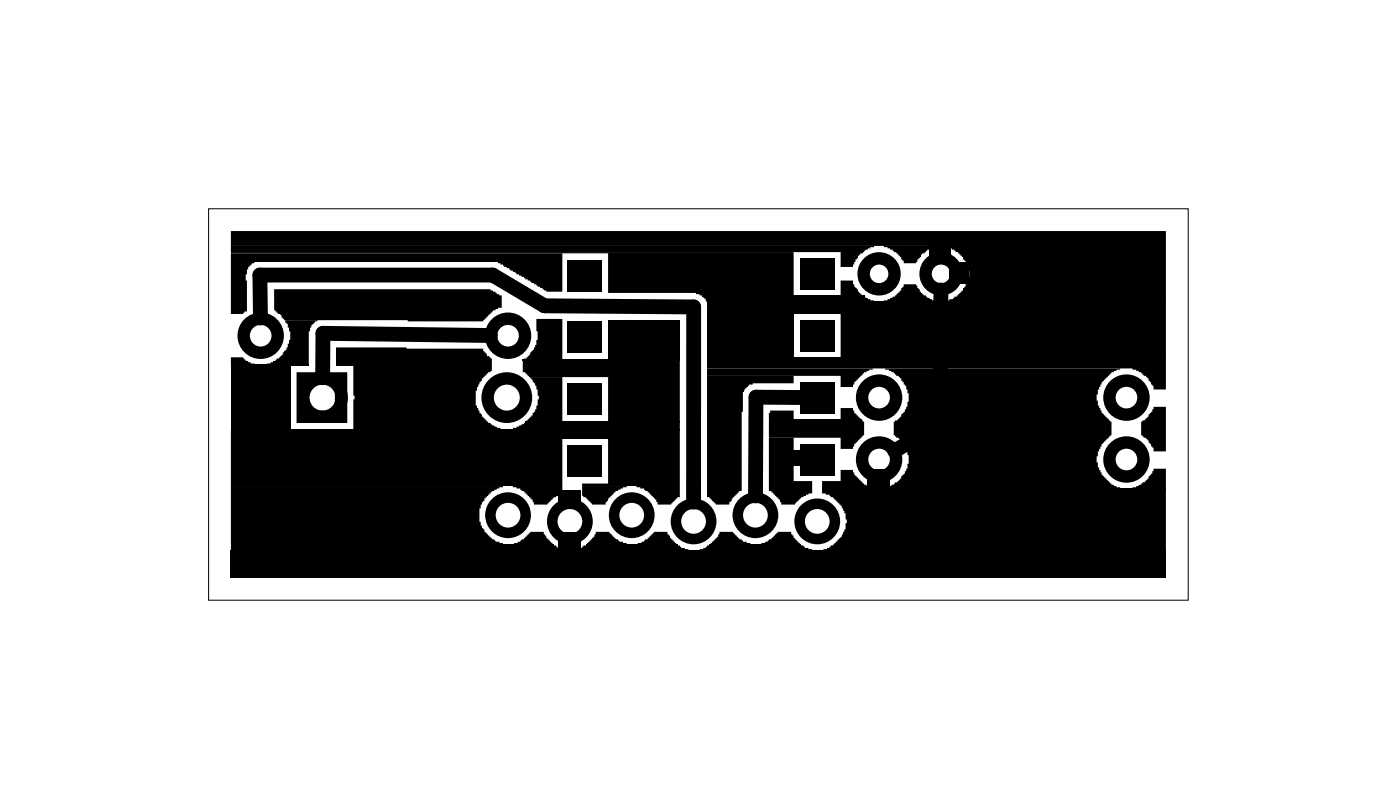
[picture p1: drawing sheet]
<svg xmlns="http://www.w3.org/2000/svg" width="58mm" height="33mm" viewBox="0 0 58 33" stroke-linecap="round" stroke-linejoin="round" font-family="sans-serif">
<path d="M8.6 8.6h40.2v16h-40.2z" fill="none" stroke="#000" stroke-width=".04"/>
<g fill="#000">
<path d="M9.5 9.5h38.4v2.9h-9.1l.3-.1 .5-.4 .2-.5v-.5l-.2-.4-.4-.3-.4-.1h-29.3zM9.5 10.1h26.4h-.2l-.4 .3-.3 .6h-.5v-.7h-25zM9.5 10.3h23.1v1.8l-7.6-.1v-1.6zM9.5 10.4h13.6v1.6h-.7l-1.9-1.2h-11zM9.5 10.8h.9l-.2 .2-.1 .3v1.5l-.1 .1h-.5zM9.5 14.7h.5l.1 .1 .3 .2h-.9zM9.5 15h2.4v2.6h-2.4zM9.5 17.7h18.4v2.7h-.1l-.2 .3h-.6v-.2l-.4-.3-.5-.3h-2.2v-.1h1.1v-1.8h-15.5zM9.5 18h13.6v2.3l-.4 .1-.2 .3h-.6v-.2l-.4-.3-.4-.3h-11.6zM9.5 19.9h11.2l-.5 .3-.3 .3-.2 .4v.5l.1 .3 .4 .4 .5 .2h-11.2zM11.3 11.9h8.9l.4 .2v.5l-.3 .1-.5 .5-8.1-.1-.1-.2-.3-.2zM11.7 13.1h1.3l-.2 .2-.1 .3v1.4h-1.7l.5-.3 .3-.4 .1-.7z"/>
<path d="M13.8 14.3h6l.2 .3 .2 .1v.5l-.4 .3-.2 .4-.1 .7 .5 .8 .6 .2h-6.1v-2.6h-.7zM21.5 14.8h6.4v2.5h-2.9v-1.8h-3.3l-.1-.2h-.1zM21.1 17.6h.1l.3-.2h6.4v.2zM21.8 15.5h1.3v1.8h-1.5l.4-.4 .1-.5-.1-.6zM22 13.1h1.1v1.7h-1.6l.3-.2 .2-.4zM23.9 19.9l1.8 .1-.4 .2-.3 .3-.1 .2h-.6l-.2-.3h-.2zM23.3 10.7h1.4v1.3h-1.4zM23.3 13.2h1.4v1.3h-1.4zM23.3 15.7h1.4v1.3h-1.4zM23.3 18.3h1.4v1.3h-1.4zM25 13.1h2.9v1.7h-2.9zM28.9 12.2h6.6l.4 .2h-6.9z"/>
<path d="M29 12.4h18.9v2.3h-13.4v-1.8h-5.5zM29 12.9h3.6v1.8h-3.6zM29 14.7h18.9v1.3h-.5v-.2l-.3-.4-.6-.3h-17.5zM29 15.1l6.8 .1-.3 .1-.4 .4-.1 .2h-.5v-.5h-5.5zM29 15.4h3.6v.3h-1.7l-.1 .1-.3 .3v4.1h-.1l-.3 .3-.1 .2h-.6l-.3-.3h-.1zM31.6 17.3h3.8l.1 .6-.4 .3-.1 .2h-.5v-.4h-2.9zM31.6 18h1v1.7h.8v.6l-.5 .1-.3 .3h-.5l-.1-.2-.3-.3h-.1zM31.6 16.8h1v.4h-1zM32.5 18.5h1v.6h-1zM32.9 10.6h1.4v1.3h-1.4zM32.9 13.1h1.4v1.3h-1.4zM32.9 15.7h1.4v1.3h-1.4z"/>
<path d="M32.9 18.2h1.4v1.3h-1.4zM34.5 11.5h.5l.1 .3 .3 .3h-.9zM33.8 19.7h.7v-.4h.5l.1 .2 .4 .4 .3 .1h-2zM34.5 16.7h.5l.1 .3 .2 .2h-.8zM35.6 19.2h1v.8h-1zM36.3 10.1h2.1h-.1l-.4 .3-.3 .4h-.5l-.3-.5zM36.4 15.1h9.6l-.3 .2-.5 .4-.2 .5 .1 .4 .1 .4 .5 .3v.6l-.5 .3-.1 .3-.1 .5 .2 .5 .5 .4 .3 .1h-9.6l.6-.4 .3-.6-.1-.6-.2-.3-.3-.2v-.6h.2l.3-.4 .1-.4v-.4l-.3-.6zM36.3 12.3l.5-.1 .2-.3 .1-.2h.5l.3 .4 .5 .3zM38.2 10h.9v.8h-.9zM39 10.8h.8v.8h-.8zM46.5 20l.5-.2 .3-.4 .1-.2h.5v.8zM47.4 16.7h.5v1.8h-.5v-.1l-.2-.3-.3-.2v-.6l.3-.2z"/>
<path d="M9.5 22.4h13.3l.1 .1 .3 .1h-13.7zM9.5 22.6h38.4v1.1h-38.4zM21.1 22.3l.4-.2 .3-.3h.5l.1 .3 .3 .2zM22.9 20.1h1v.8h-1zM22.9 21.8h1v.8h-1zM23.7 22.5h.1l.2-.1h3.9l.1 .1 .3 .1zM24.5 21.8h.5l.3 .3 .4 .2h-1.6l.3-.3zM26.2 22.3l.4-.2 .3-.3h.5l.1 .3 .3 .2zM28.7 22.5h.2l.1-.1h4l.1 .1 .3 .1zM29.5 21.8h.6l.3 .3 .4 .2h-1.6l.3-.3zM31.3 22.3l.4-.2 .2-.3h.6l.1 .3 .3 .2zM33.8 20.1h14.1v2.5h-14.1l.4-.2 .4-.4 .1-.3 .1-.4-.2-.5-.5-.5h-.3z"/>
</g>
<g fill="none" stroke="#000" stroke-width=".05">
<path d="M9.5 15h3.2M9.5 17.6h18.4M21.5 14.8h6.4M21.6 17.3h6.3M28.8 12.1h6.7M29 12.4h18.9M29 14.7h18.9M31.6 17.2h3.8M9.5 22.4h13.2M9.5 22.6h38.4M24.1 22.4h3.7M29.1 22.4h3.8"/>
<path d="M33.8 20.1h14.1"/>
</g>
<circle cx="41.3" cy="10.9" r=".95" fill="#000"/>
<g fill="none" stroke="#000" stroke-width=".43">
<circle cx="20.9" cy="21.1" r=".72"/>
<circle cx="23.4" cy="21.4" r=".72"/>
<circle cx="25.9" cy="21.1" r=".72"/>
<circle cx="28.5" cy="21.4" r=".72"/>
<circle cx="31" cy="21.1" r=".72"/>
<circle cx="33.6" cy="21.4" r=".72"/>
</g>
<g fill="none" stroke="#000" stroke-width=".51">
<path d="M12.4 15.5h1.6v1.6h-1.6z"/>
<circle cx="10.7" cy="13.8" r=".7"/>
<circle cx="13.2" cy="16.3" r=".79"/>
<circle cx="20.8" cy="16.3" r=".79"/>
<circle cx="20.9" cy="13.8" r=".7"/>
<circle cx="36.1" cy="16.3" r=".7"/>
<circle cx="36.1" cy="18.9" r=".7"/>
<circle cx="36.1" cy="11.2" r=".64"/>
<circle cx="38.7" cy="11.2" r=".64"/>
<circle cx="46.3" cy="16.3" r=".7"/>
<circle cx="46.3" cy="18.9" r=".7"/>
</g>
<path d="M10.7 13.1v-1.8h9.5l2.2 1.3h6.1v8M20.1 13.8l-6.8-.1v1.8M33 16.3h-1.9l-.1 4.1M38.6 11.9v5.5l-1.9 1.1" fill="none" stroke="#000" stroke-width=".61"/>
</svg>
